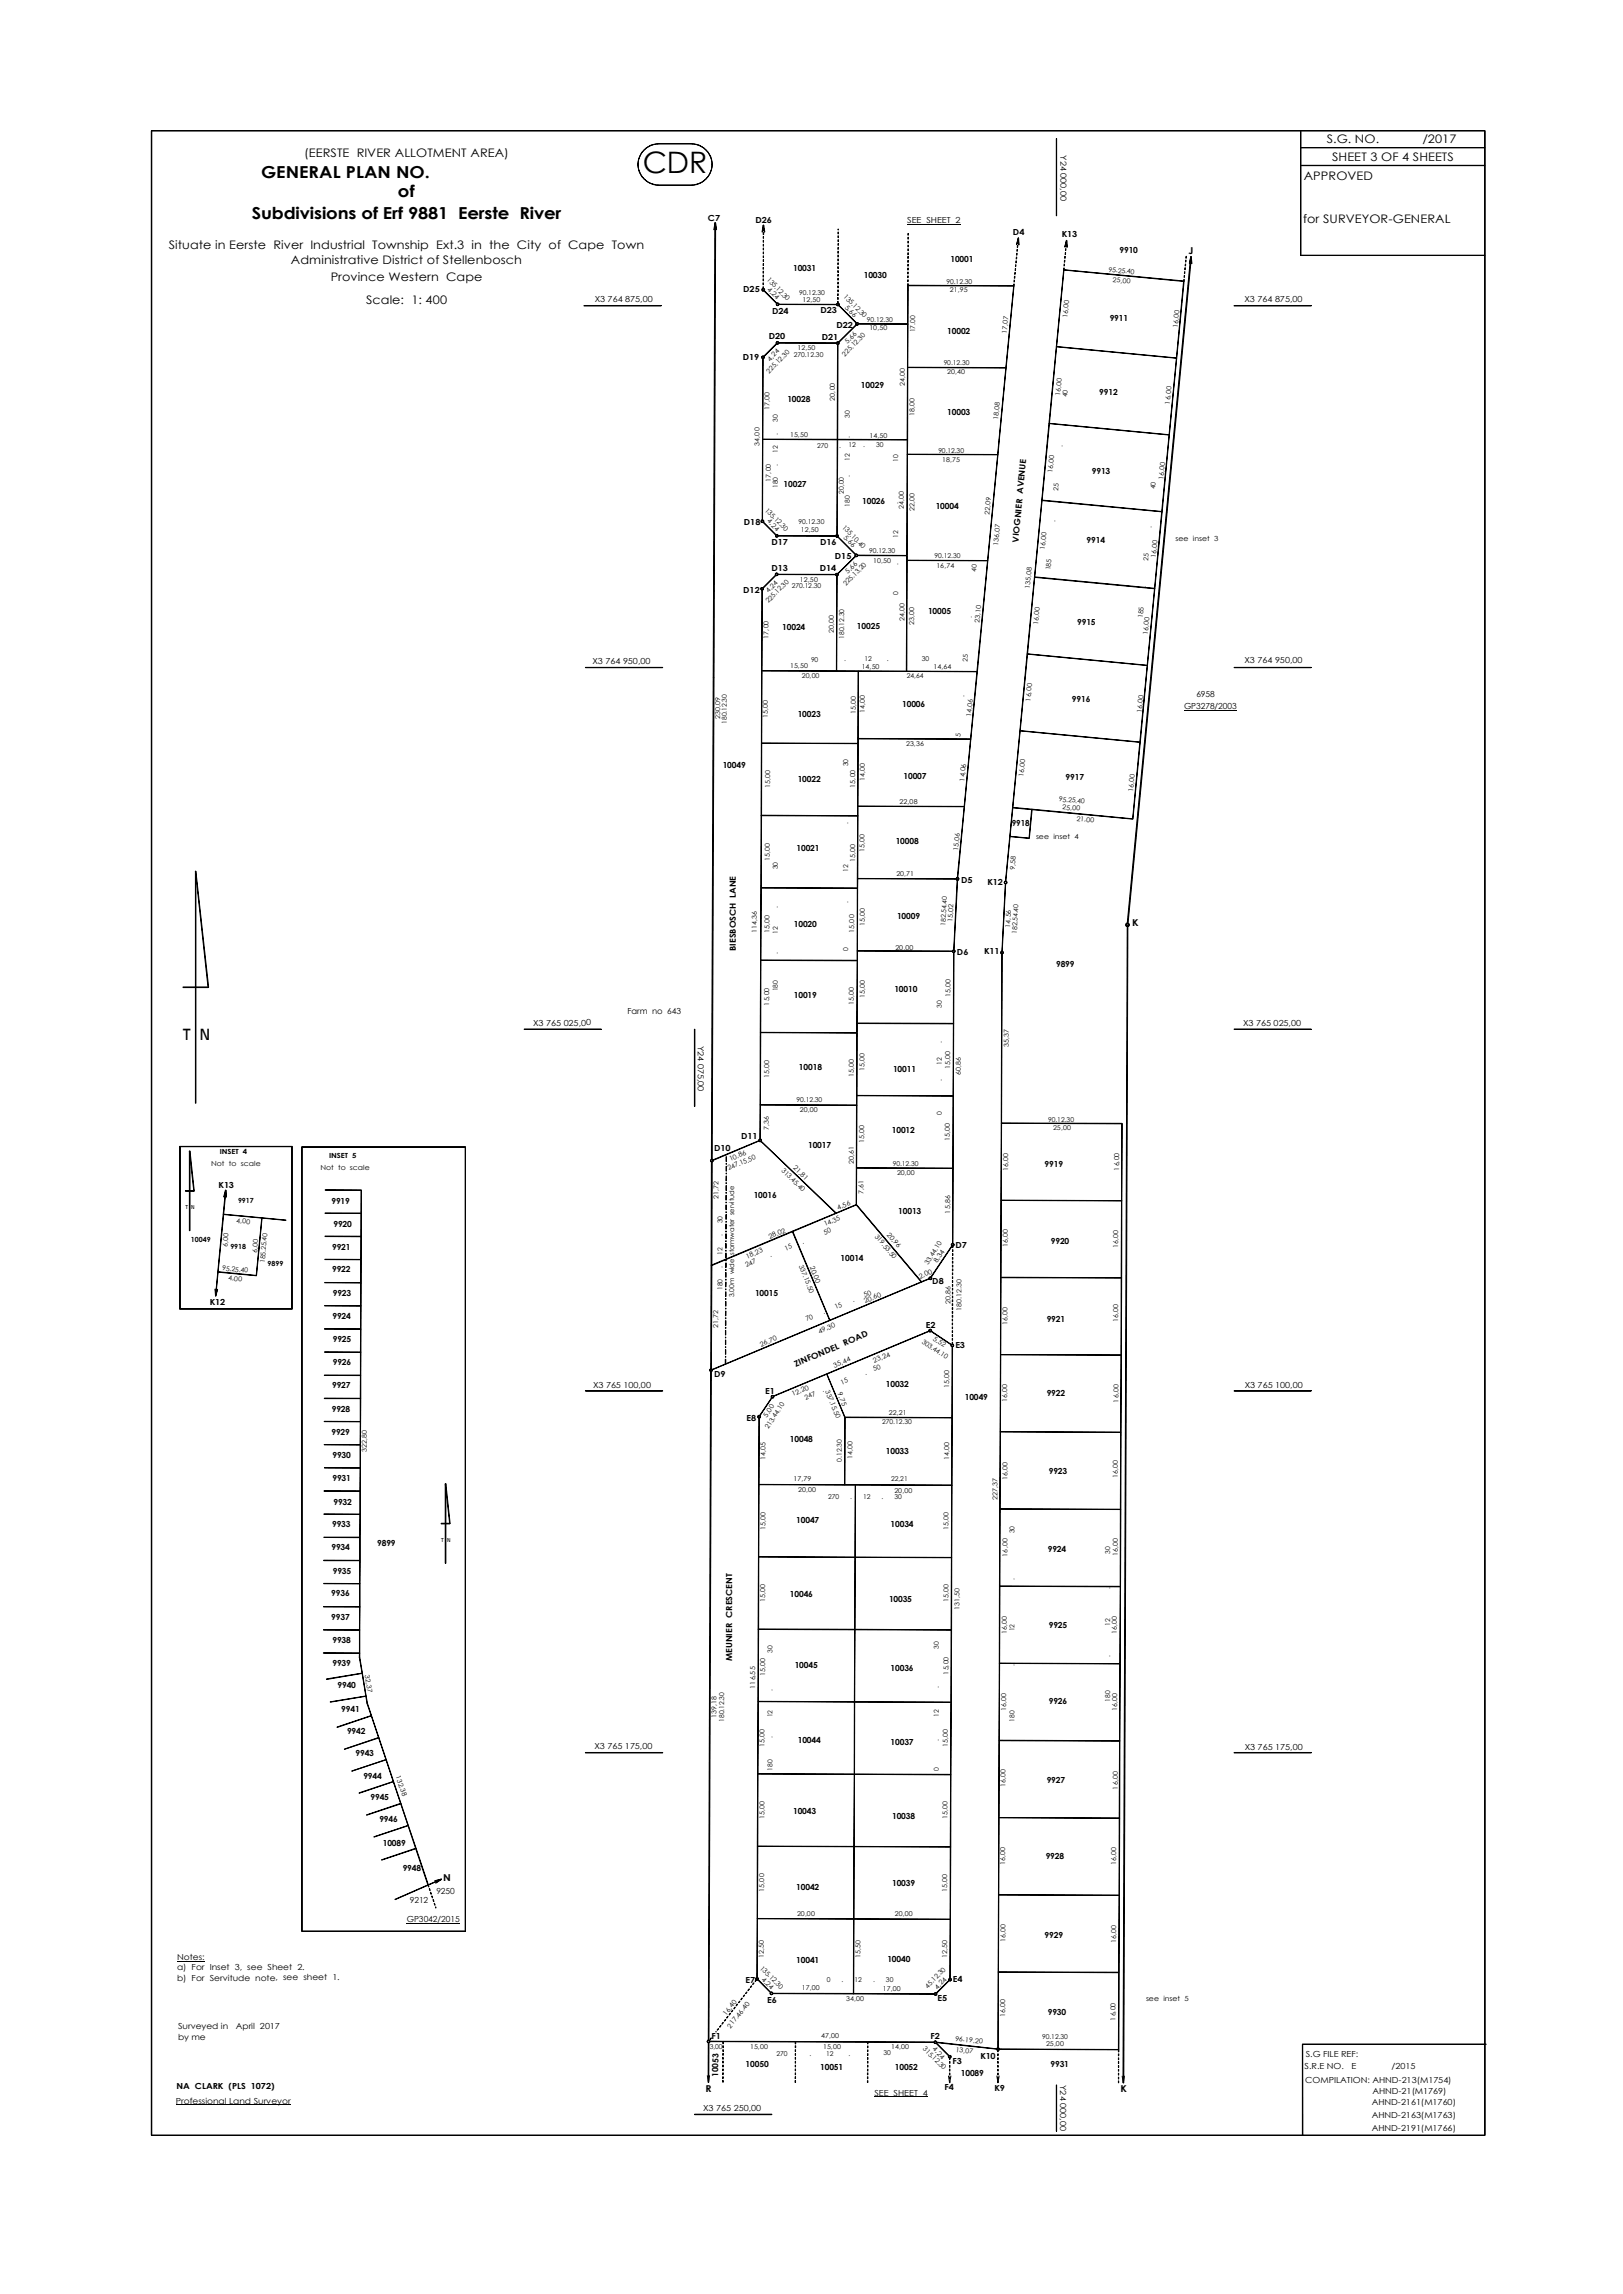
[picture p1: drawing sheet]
<svg xmlns="http://www.w3.org/2000/svg" width="841mm" height="1189mm" viewBox="0 0 841 1189" stroke-linecap="round" stroke-linejoin="round" font-family="sans-serif">
<defs><g id="words">
<text font-size="15.3" x="333" y="90">CDR</text>
<g font-size="8.6">
<text x="135" y="92">GENERAL PLAN NO.</text>
<text x="206" y="102">of</text>
<text x="131" y="113">Subdivisions of Erf 9881 Eerste River</text>
</g>
<text font-size="7.8" x="95" y="539">T N</text>
<g font-size="6.1">
<text x="687" y="74">S.G. NO.</text>
<text x="737" y="74">/2017</text>
<text x="158" y="81">(EERSTE RIVER ALLOTMENT AREA)</text>
<text x="690" y="83">SHEET 3 OF 4 SHEETS</text>
<text x="676" y="93">APPROVED</text>
<text x="675" y="116">for SURVEYOR-GENERAL</text>
<text x="88" y="129">Situate in Eerste River Industrial Township Ext.3 in the City of Cape Town</text>
<text x="151" y="137">Administrative District of Stellenbosch</text>
<text x="171" y="146">Province Western Cape</text>
<text x="190" y="158">Scale: 1: 400</text>
</g>
<g font-size="4.9">
<text x="616" y="132">J</text>
<text x="587" y="480">K</text>
<text x="230" y="975">N</text>
<text x="366" y="1084">R</text>
<text x="581" y="1084">K</text>
</g>
<g font-size="4.3">
<text x="550" y="81" transform="rotate(90 550 81)">Y24 000,00</text>
<text x="367" y="115">C7</text>
<text x="391" y="116">D26</text>
<text x="470" y="116">SEE SHEET 2</text>
<text x="525" y="122">D4</text>
<text x="550" y="123">K13</text>
<text x="580" y="131">9910</text>
<text x="493" y="136">10001</text>
<text x="411" y="140">10031</text>
<text x="448" y="144">10030</text>
<text x="385" y="151">D25</text>
<text x="308" y="157">X3 764 875,00</text>
<text x="425" y="162">D23</text>
<text x="645" y="156">X3 764 875,00</text>
<text x="400" y="163">D24</text>
<text x="575" y="166">9911</text>
<text x="433" y="170">D22</text>
<text x="491" y="173">10002</text>
<text x="398" y="176">D20</text>
<text x="426" y="176">D21</text>
<text x="385" y="186">D19</text>
<text x="446" y="201">10029</text>
<text x="408" y="208">10028</text>
<text x="570" y="205">9912</text>
<text x="491" y="215">10003</text>
<text x="566" y="246">9913</text>
<text x="406" y="253">10027</text>
<text x="447" y="261">10026</text>
<text x="485" y="264">10004</text>
<text x="385" y="272">D18</text>
<text x="528" y="281" transform="rotate(-85 528 281)">VIOGNIER AVENUE</text>
<text x="563" y="281">9914</text>
<text x="400" y="283">D17</text>
<text x="425" y="282">D16</text>
<text x="433" y="290">D15</text>
<text x="400" y="296">D13</text>
<text x="425" y="296">D14</text>
<text x="385" y="307">D12</text>
<text x="481" y="318">10005</text>
<text x="558" y="324">9915</text>
<text x="405" y="327">10024</text>
<text x="444" y="326">10025</text>
<text x="307" y="344">X3 764</text>
<text x="323" y="344">950,00</text>
<text x="645" y="344">X3 764</text>
<text x="661" y="344">950,00</text>
<text x="555" y="364">9916</text>
<text x="620" y="361">6958</text>
<text x="413" y="372">10023</text>
<text x="468" y="366">10006</text>
<text x="614" y="367">GP3278/2003</text>
<text x="374" y="398">10049</text>
<text x="413" y="405">10022</text>
<text x="468" y="404">10007</text>
<text x="552" y="404">9917</text>
<text x="524" y="428">9918</text>
<text x="464" y="438">10008</text>
<text x="413" y="441">10021</text>
<text x="498" y="457">D5</text>
<text x="512" y="458">K12</text>
<text x="465" y="476">10009</text>
<text x="411" y="480">10020</text>
<text x="381" y="493" transform="rotate(-90 381 493)">BIESBOSCH LANE</text>
<text x="496" y="495">D6</text>
<text x="510" y="495">K11</text>
<text x="547" y="501">9899</text>
<text x="463" y="514">10010</text>
<text x="411" y="517">10019</text>
<text x="325" y="526">Farm no 643</text>
<text x="276" y="532">X3 765 025,00</text>
<text x="644" y="532">X3 765 025,00</text>
<text x="362" y="542" transform="rotate(90 362 542)">Y24 075,00</text>
<text x="414" y="554">10018</text>
<text x="463" y="556">10011</text>
<text x="462" y="587">10012</text>
<text x="384" y="590">D11</text>
<text x="370" y="597">D10</text>
<text x="419" y="595">10017</text>
<text x="541" y="605">9919</text>
<text x="113" y="616">K13</text>
<text x="172" y="624">9919</text>
<text x="391" y="621">10016</text>
<text x="465" y="629">10013</text>
<text x="173" y="636">9920</text>
<text x="172" y="648">9921</text>
<text x="495" y="647">D7</text>
<text x="545" y="645">9920</text>
<text x="436" y="654">10014</text>
<text x="172" y="659">9922</text>
<text x="483" y="665">D8</text>
<text x="172" y="671">9923</text>
<text x="391" y="671">10015</text>
<text x="109" y="676">K12</text>
<text x="172" y="684">9924</text>
<text x="480" y="688">E2</text>
<text x="542" y="685">9921</text>
<text x="172" y="695">9925</text>
<text x="495" y="699">E3</text>
<text x="172" y="707">9926</text>
<text x="370" y="714">D9</text>
<text x="412" y="708" transform="rotate(-23 412 708)">ZINFONDEL ROAD</text>
<text x="172" y="720">9927</text>
<text x="307" y="719">X3 765 100,00</text>
<text x="459" y="719">10032</text>
<text x="645" y="719">X3 765 100,00</text>
<text x="396" y="722">E1</text>
<text x="500" y="725">10049</text>
<text x="542" y="723">9922</text>
<text x="172" y="732">9928</text>
<text x="387" y="736">E8</text>
<text x="172" y="744">9929</text>
<text x="409" y="747">10048</text>
<text x="172" y="756">9930</text>
<text x="459" y="754">10033</text>
<text x="172" y="767">9931</text>
<text x="543" y="764">9923</text>
<text x="173" y="780">9932</text>
<text x="172" y="791">9933</text>
<text x="413" y="789">10047</text>
<text x="462" y="791">10034</text>
<text x="172" y="803">9934</text>
<text x="195" y="801">9899</text>
<text x="543" y="805">9924</text>
<text x="172" y="816">9935</text>
<text x="172" y="827">9936</text>
<text x="409" y="828">10046</text>
<text x="461" y="830">10035</text>
<text x="172" y="840">9937</text>
<text x="543" y="844">9925</text>
<text x="172" y="851">9938</text>
<text x="172" y="863">9939</text>
<text x="379" y="861" transform="rotate(-90 379 861)">MEUNIER CRESCENT</text>
<text x="412" y="864">10045</text>
<text x="462" y="866">10036</text>
<text x="175" y="875">9940</text>
<text x="177" y="887">9941</text>
<text x="543" y="883">9926</text>
<text x="180" y="899">9942</text>
<text x="413" y="903">10044</text>
<text x="462" y="904">10037</text>
<text x="184" y="910">9943</text>
<text x="308" y="906">X3 765 175,00</text>
<text x="645" y="907">X3 765 175,00</text>
<text x="188" y="922">9944</text>
<text x="542" y="924">9927</text>
<text x="192" y="933">9945</text>
<text x="411" y="940">10043</text>
<text x="197" y="944">9946</text>
<text x="462" y="943">10038</text>
<text x="198" y="957">10089</text>
<text x="542" y="964">9928</text>
<text x="209" y="970">9948</text>
<text x="462" y="978">10039</text>
<text x="226" y="982">9250</text>
<text x="413" y="979">10042</text>
<text x="212" y="986">9212</text>
<text x="211" y="996">GP3042/2015</text>
<text x="541" y="1004">9929</text>
<text x="92" y="1016">Notes:</text>
<text x="413" y="1018">10041</text>
<text x="460" y="1017">10040</text>
<text x="92" y="1021">a) For Inset 3, see Sheet 2.</text>
<text x="92" y="1026">b) For Servitude note, see sheet 1.</text>
<text x="386" y="1028">E7</text>
<text x="494" y="1027">E4</text>
<text x="398" y="1038">E6</text>
<text x="486" y="1037">E5</text>
<text x="543" y="1044">9930</text>
<text x="92" y="1051">Surveyed in</text>
<text x="122" y="1051">April 2017</text>
<text x="92" y="1057">by me</text>
<text x="369" y="1057">F1</text>
<text x="482" y="1057">F2</text>
<text x="508" y="1067">K10</text>
<text x="677" y="1066">S.G FILE REF:</text>
<text x="386" y="1071">10050</text>
<text x="425" y="1073">10051</text>
<text x="464" y="1073">10052</text>
<text x="494" y="1070">F3</text>
<text x="544" y="1071">9931</text>
<text x="676" y="1072">S.R.E NO.</text>
<text x="700" y="1072">E</text>
<text x="721" y="1072">/2015</text>
<text x="372" y="1076" transform="rotate(-89 372 1076)">10053</text>
<text x="498" y="1076">10089</text>
<text x="676" y="1079">COMPILATION: AHND-213(M1754)</text>
<text x="92" y="1082">NA CLARK (PLS 1072)</text>
<text x="489" y="1083">F4</text>
<text x="515" y="1084">K9</text>
<text x="549" y="1081" transform="rotate(90 549 1081)">Y24 000,00</text>
<text x="711" y="1085">AHND-21(M1769)</text>
<text x="91" y="1090">Professional Land Surveyor</text>
<text x="453" y="1086">SEE SHEET 4</text>
<text x="711" y="1091">AHND-2161(M1760)</text>
<text x="364" y="1094">X3 765 250,00</text>
<text x="711" y="1098">AHND-2163(M1763)</text>
<text x="711" y="1104">AHND-2191(M1766)</text>
</g>
<g font-size="3.6">
<text x="609" y="281">see inset 3</text>
<text x="537" y="435">see inset 4</text>
<text x="114" y="598">INSET 4</text>
<text x="109" y="604">Not to scale</text>
<text x="171" y="600">INSET 5</text>
<text x="166" y="606">Not to scale</text>
<text x="123" y="624">9917</text>
<text x="99" y="644">10049</text>
<text x="119" y="647">9918</text>
<text x="139" y="656">9899</text>
<text x="594" y="1037">see inset 5</text>
</g>
<g font-size="3.5">
<text x="574" y="141" transform="rotate(5 574 141)">95.25.40</text>
<text x="397" y="145" transform="rotate(45 397 145)">135.12.30</text>
<text x="490" y="147">90.12.30</text>
<text x="576" y="146" transform="rotate(5 576 146)">25,00</text>
<text x="397" y="150" transform="rotate(45 397 150)">4,24</text>
<text x="414" y="153">90.12.30</text>
<text x="437" y="154" transform="rotate(45 437 154)">135.12.30</text>
<text x="492" y="152">21,95</text>
<text x="416" y="157">12,50</text>
<text x="438" y="159" transform="rotate(45 438 159)">5,66</text>
<text x="449" y="167">90.12.30</text>
<text x="553" y="165" transform="rotate(-85 553 165)">16,00</text>
<text x="451" y="171">10,50</text>
<text x="474" y="172" transform="rotate(-90 474 172)">17.00</text>
<text x="522" y="173" transform="rotate(-85 522 173)">17,07</text>
<text x="610" y="170" transform="rotate(-85 610 170)">16,00</text>
<text x="439" y="178" transform="rotate(-45 439 178)">5,66</text>
<text x="411" y="185">270.12.30</text>
<text x="413" y="181">12,50</text>
<text x="438" y="185" transform="rotate(-45 438 185)">225.12.30</text>
<text x="399" y="187" transform="rotate(-45 399 187)">4,24</text>
<text x="489" y="189">90.12.30</text>
<text x="399" y="194" transform="rotate(-45 399 194)">225.12.30</text>
<text x="491" y="194">20,40</text>
<text x="469" y="200" transform="rotate(-90 469 200)">24,00</text>
<text x="433" y="208" transform="rotate(-90 433 208)">20,00</text>
<text x="549" y="205" transform="rotate(-85 549 205)">16,00</text>
<text x="553" y="206" transform="rotate(-85 553 206)">40</text>
<text x="606" y="210" transform="rotate(-85 606 210)">16,00</text>
<text x="399" y="212" transform="rotate(-90 399 212)">17,00</text>
<text x="474" y="216" transform="rotate(-90 474 216)">18,00</text>
<text x="403" y="219" transform="rotate(-90 403 219)">30</text>
<text x="440" y="217" transform="rotate(-90 440 217)">30</text>
<text x="517" y="218" transform="rotate(-85 517 218)">18,08</text>
<text x="403" y="225" transform="rotate(-90 403 225)">.</text>
<text x="409" y="226">15,50</text>
<text x="440" y="227" transform="rotate(-90 440 227)">.</text>
<text x="451" y="227">14,50</text>
<text x="394" y="231" transform="rotate(-90 394 231)">34,00</text>
<text x="423" y="232">270</text>
<text x="435" y="232">.</text>
<text x="440" y="232">12</text>
<text x="447" y="232">.</text>
<text x="454" y="232">30</text>
<text x="551" y="232" transform="rotate(-85 551 232)">.</text>
<text x="403" y="235" transform="rotate(-90 403 235)">12</text>
<text x="440" y="239" transform="rotate(-90 440 239)">12</text>
<text x="465" y="239" transform="rotate(-90 465 239)">10</text>
<text x="486" y="235">90.12.30</text>
<text x="488" y="239">18,75</text>
<text x="403" y="241" transform="rotate(-90 403 241)">.</text>
<text x="545" y="245" transform="rotate(-85 545 245)">16,00</text>
<text x="399" y="250" transform="rotate(-90 399 250)">17,00</text>
<text x="440" y="247" transform="rotate(-90 440 247)">.</text>
<text x="603" y="249" transform="rotate(-85 603 249)">16,00</text>
<text x="403" y="253" transform="rotate(-90 403 253)">180</text>
<text x="437" y="256" transform="rotate(-90 437 256)">20,00</text>
<text x="548" y="255" transform="rotate(-85 548 255)">25</text>
<text x="599" y="254" transform="rotate(-85 599 254)">40</text>
<text x="440" y="263" transform="rotate(-90 440 263)">180</text>
<text x="465" y="261" transform="rotate(-90 465 261)">.</text>
<text x="468" y="264" transform="rotate(-90 468 264)">24,00</text>
<text x="396" y="265" transform="rotate(45 396 265)">135.12.30</text>
<text x="474" y="265" transform="rotate(-90 474 265)">22,00</text>
<text x="513" y="267" transform="rotate(-85 513 267)">22,09</text>
<text x="397" y="270" transform="rotate(45 397 270)">4,24</text>
<text x="414" y="272">90.12.30</text>
<text x="415" y="276">12,50</text>
<text x="436" y="274" transform="rotate(45 436 274)">135.10.40</text>
<text x="547" y="271" transform="rotate(-85 547 271)">.</text>
<text x="597" y="274" transform="rotate(-85 597 274)">.</text>
<text x="437" y="279" transform="rotate(45 437 279)">5,66</text>
<text x="465" y="279" transform="rotate(-90 465 279)">12</text>
<text x="450" y="286">90.12.30</text>
<text x="517" y="283" transform="rotate(-85 517 283)">136,07</text>
<text x="541" y="285" transform="rotate(-85 541 285)">16,00</text>
<text x="452" y="292">10,50</text>
<text x="465" y="293" transform="rotate(-90 465 293)">.</text>
<text x="484" y="289">90.12.30</text>
<text x="595" y="291" transform="rotate(-85 595 291)">25</text>
<text x="599" y="289" transform="rotate(-85 599 289)">16,00</text>
<text x="439" y="298" transform="rotate(-45 439 298)">5,66</text>
<text x="485" y="294">16,74</text>
<text x="506" y="296" transform="rotate(-85 506 296)">40</text>
<text x="544" y="296" transform="rotate(-85 544 296)">185</text>
<text x="410" y="305">270.12.30</text>
<text x="415" y="301">12,50</text>
<text x="438" y="304" transform="rotate(-45 438 304)">225.13.20</text>
<text x="534" y="305" transform="rotate(-85 534 305)">135,08</text>
<text x="594" y="305" transform="rotate(-85 594 305)">.</text>
<text x="398" y="308" transform="rotate(-45 398 308)">4,24</text>
<text x="465" y="308" transform="rotate(-90 465 308)">0</text>
<text x="398" y="313" transform="rotate(-45 398 313)">225.12.30</text>
<text x="469" y="322" transform="rotate(-90 469 322)">24,00</text>
<text x="474" y="324" transform="rotate(-90 474 324)">23,00</text>
<text x="504" y="320" transform="rotate(-85 504 320)">.</text>
<text x="508" y="323" transform="rotate(-85 508 323)">23,10</text>
<text x="538" y="324" transform="rotate(-85 538 324)">16,00</text>
<text x="592" y="320" transform="rotate(-85 592 320)">185</text>
<text x="432" y="328" transform="rotate(-90 432 328)">20,00</text>
<text x="595" y="329" transform="rotate(-85 595 329)">16,00</text>
<text x="398" y="331" transform="rotate(-90 398 331)">17,00</text>
<text x="437" y="331" transform="rotate(-90 437 331)">180.12.30</text>
<text x="409" y="346">15,50</text>
<text x="420" y="343">90</text>
<text x="437" y="343">.</text>
<text x="447" y="347">14,50</text>
<text x="448" y="343">12</text>
<text x="459" y="343">.</text>
<text x="478" y="343">30</text>
<text x="484" y="347">14,64</text>
<text x="501" y="343" transform="rotate(-85 501 343)">25</text>
<text x="415" y="352">20,00</text>
<text x="470" y="352">24,64</text>
<text x="500" y="361" transform="rotate(-85 500 361)">.</text>
<text x="534" y="364" transform="rotate(-85 534 364)">16,00</text>
<text x="443" y="370" transform="rotate(-90 443 370)">15,00</text>
<text x="448" y="369" transform="rotate(-90 448 369)">14,00</text>
<text x="503" y="372" transform="rotate(-85 503 372)">14,06</text>
<text x="592" y="370" transform="rotate(-85 592 370)">16,00</text>
<text x="373" y="372" transform="rotate(-90 373 372)">230,09</text>
<text x="377" y="375" transform="rotate(-90 377 375)">180.12.30</text>
<text x="398" y="372" transform="rotate(-90 398 372)">15,00</text>
<text x="498" y="382" transform="rotate(-85 498 382)">5</text>
<text x="470" y="387">23,36</text>
<text x="440" y="397" transform="rotate(-90 440 397)">30</text>
<text x="448" y="405" transform="rotate(-90 448 405)">14,00</text>
<text x="500" y="405" transform="rotate(-85 500 405)">14,06</text>
<text x="530" y="403" transform="rotate(-85 530 403)">16,00</text>
<text x="399" y="409" transform="rotate(-90 399 409)">15,00</text>
<text x="443" y="408" transform="rotate(-90 443 408)">15,00</text>
<text x="587" y="410" transform="rotate(-85 587 410)">16,00</text>
<text x="466" y="417">22,08</text>
<text x="549" y="415" transform="rotate(5 549 415)">95.25.40</text>
<text x="550" y="419" transform="rotate(5 550 419)">25,00</text>
<text x="558" y="425" transform="rotate(5 558 425)">21,00</text>
<text x="440" y="427" transform="rotate(-90 440 427)">.</text>
<text x="448" y="441" transform="rotate(-90 448 441)">15,00</text>
<text x="497" y="441" transform="rotate(-85 497 441)">15,06</text>
<text x="399" y="446" transform="rotate(-90 399 446)">15,00</text>
<text x="443" y="447" transform="rotate(-90 443 447)">15,00</text>
<text x="403" y="451" transform="rotate(-90 403 451)">30</text>
<text x="440" y="452" transform="rotate(-90 440 452)">12</text>
<text x="464" y="454">20,71</text>
<text x="526" y="451" transform="rotate(-85 526 451)">9,58</text>
<text x="403" y="471" transform="rotate(-90 403 471)">.</text>
<text x="440" y="468" transform="rotate(-90 440 468)">.</text>
<text x="448" y="480" transform="rotate(-90 448 480)">15,00</text>
<text x="490" y="480" transform="rotate(-87 490 480)">182.54.40</text>
<text x="494" y="478" transform="rotate(-87 494 478)">15,02</text>
<text x="392" y="484" transform="rotate(-90 392 484)">114,36</text>
<text x="399" y="484" transform="rotate(-90 399 484)">15,00</text>
<text x="403" y="484" transform="rotate(-90 403 484)">12</text>
<text x="443" y="483" transform="rotate(-90 443 483)">15,00</text>
<text x="523" y="481" transform="rotate(-87 523 481)">14,56</text>
<text x="527" y="484" transform="rotate(-87 527 484)">182.54.40</text>
<text x="403" y="495" transform="rotate(-90 403 495)">.</text>
<text x="440" y="493" transform="rotate(-90 440 493)">0</text>
<text x="464" y="492">20,00</text>
<text x="403" y="514" transform="rotate(-90 403 514)">180</text>
<text x="399" y="521" transform="rotate(-90 399 521)">15,00</text>
<text x="442" y="521" transform="rotate(-90 442 521)">15,00</text>
<text x="448" y="517" transform="rotate(-90 448 517)">15,00</text>
<text x="493" y="517" transform="rotate(-90 493 517)">15,00</text>
<text x="488" y="522" transform="rotate(-90 488 522)">30</text>
<text x="488" y="540" transform="rotate(-90 488 540)">.</text>
<text x="523" y="543" transform="rotate(-90 523 543)">35,37</text>
<text x="488" y="552" transform="rotate(-90 488 552)">12</text>
<text x="448" y="555" transform="rotate(-90 448 555)">15,00</text>
<text x="492" y="554" transform="rotate(-90 492 554)">15,00</text>
<text x="498" y="557" transform="rotate(-90 498 557)">60,86</text>
<text x="399" y="559" transform="rotate(-90 399 559)">15,00</text>
<text x="442" y="558" transform="rotate(-90 442 558)">15,00</text>
<text x="488" y="560" transform="rotate(-90 488 560)">.</text>
<text x="413" y="571">90.12.30</text>
<text x="415" y="576">20,00</text>
<text x="488" y="578" transform="rotate(-90 488 578)">0</text>
<text x="543" y="581">90.12.30</text>
<text x="398" y="586" transform="rotate(-90 398 586)">7,36</text>
<text x="546" y="586">25,00</text>
<text x="448" y="592" transform="rotate(-90 448 592)">15,00</text>
<text x="492" y="591" transform="rotate(-90 492 591)">15,00</text>
<text x="378" y="602" transform="rotate(-22 378 602)">10,86</text>
<text x="411" y="605" transform="rotate(44 411 605)">21,81</text>
<text x="442" y="603" transform="rotate(-90 442 603)">20,61</text>
<text x="463" y="604">90.12.30</text>
<text x="378" y="607" transform="rotate(-22 378 607)">247.15.50</text>
<text x="405" y="607" transform="rotate(44 405 607)">313.45.40</text>
<text x="465" y="609">20,00</text>
<text x="522" y="607" transform="rotate(-90 522 607)">16,00</text>
<text x="580" y="607" transform="rotate(-90 580 607)">16,00</text>
<text x="372" y="621" transform="rotate(-90 372 621)">21,72</text>
<text x="447" y="619" transform="rotate(-90 447 619)">7,61</text>
<text x="434" y="627" transform="rotate(-22 434 627)">4,56</text>
<text x="492" y="629" transform="rotate(-90 492 629)">15,86</text>
<text x="122" y="634" transform="rotate(5 122 634)">4,00</text>
<text x="374" y="634" transform="rotate(-90 374 634)">30</text>
<text x="428" y="635" transform="rotate(-22 428 635)">14,35</text>
<text x="374" y="641" transform="rotate(-90 374 641)">.</text>
<text x="427" y="640" transform="rotate(-22 427 640)">50</text>
<text x="453" y="641" transform="rotate(50 453 641)">319.53.50</text>
<text x="459" y="640" transform="rotate(50 459 640)">20,96</text>
<text x="118" y="646" transform="rotate(-85 118 646)">6,00</text>
<text x="399" y="642" transform="rotate(-22 399 642)">28,02</text>
<text x="416" y="645" transform="rotate(-22 416 645)">.</text>
<text x="522" y="647" transform="rotate(-90 522 647)">16,00</text>
<text x="579" y="647" transform="rotate(-90 579 647)">16,00</text>
<text x="133" y="649" transform="rotate(-85 133 649)">6,00</text>
<text x="374" y="650" transform="rotate(-90 374 650)">12</text>
<text x="387" y="652" transform="rotate(-22 387 652)">18,23</text>
<text x="399" y="652" transform="rotate(-22 399 652)">.</text>
<text x="407" y="648" transform="rotate(-22 407 648)">15</text>
<text x="115" y="658" transform="rotate(5 115 658)">95.25.40</text>
<text x="137" y="655" transform="rotate(-85 137 655)">185.25.40</text>
<text x="374" y="657" transform="rotate(-90 374 657)">.</text>
<text x="387" y="657" transform="rotate(-22 387 657)">247</text>
<text x="414" y="656" transform="rotate(68 414 656)">337.15.50</text>
<text x="420" y="657" transform="rotate(68 420 657)">20,00</text>
<text x="481" y="656" transform="rotate(-56 481 656)">33.44.10</text>
<text x="486" y="655" transform="rotate(-57 486 655)">8,34</text>
<text x="118" y="663" transform="rotate(5 118 663)">4,00</text>
<text x="477" y="663" transform="rotate(-22 477 663)">2,00</text>
<text x="374" y="669" transform="rotate(-90 374 669)">180</text>
<text x="380" y="672" transform="rotate(-90 380 672)">3.00m wide stormwater servitude</text>
<text x="442" y="675" transform="rotate(-22 442 675)">.</text>
<text x="448" y="672" transform="rotate(-22 448 672)">50</text>
<text x="448" y="675" transform="rotate(-22 448 675)">20,60</text>
<text x="493" y="676" transform="rotate(-90 493 676)">20,86</text>
<text x="427" y="681" transform="rotate(-22 427 681)">.</text>
<text x="433" y="679" transform="rotate(-22 433 679)">15</text>
<text x="498" y="680" transform="rotate(-90 498 680)">180.12.30</text>
<text x="372" y="688" transform="rotate(-90 372 688)">21,72</text>
<text x="418" y="685" transform="rotate(-22 418 685)">70</text>
<text x="522" y="687" transform="rotate(-90 522 687)">16,00</text>
<text x="579" y="685" transform="rotate(-90 579 685)">16,00</text>
<text x="425" y="691" transform="rotate(-22 425 691)">49,30</text>
<text x="478" y="696" transform="rotate(34 478 696)">303.44.10</text>
<text x="483" y="694" transform="rotate(33 483 694)">5,52</text>
<text x="394" y="698" transform="rotate(-22 394 698)">26,70</text>
<text x="453" y="706" transform="rotate(-22 453 706)">23,24</text>
<text x="432" y="709" transform="rotate(-22 432 709)">35,44</text>
<text x="449" y="712" transform="rotate(-22 449 712)">.</text>
<text x="453" y="711" transform="rotate(-22 453 711)">50</text>
<text x="436" y="718" transform="rotate(-22 436 718)">15</text>
<text x="492" y="719" transform="rotate(-90 492 719)">15,00</text>
<text x="411" y="724" transform="rotate(-22 411 724)">12,20</text>
<text x="418" y="725" transform="rotate(-22 418 725)">247</text>
<text x="426" y="722" transform="rotate(-22 426 722)">.</text>
<text x="428" y="721" transform="rotate(68 428 721)">337.15.50</text>
<text x="434" y="722" transform="rotate(68 434 722)">9,75</text>
<text x="522" y="727" transform="rotate(-90 522 727)">16,00</text>
<text x="580" y="727" transform="rotate(-90 580 727)">16,00</text>
<text x="397" y="735" transform="rotate(-57 397 735)">5,00</text>
<text x="461" y="733">22,21</text>
<text x="398" y="740" transform="rotate(-56 398 740)">213.44.10</text>
<text x="457" y="738">270.12.30</text>
<text x="190" y="752" transform="rotate(-90 190 752)">322,80</text>
<text x="397" y="756" transform="rotate(-90 397 756)">14,05</text>
<text x="436" y="758" transform="rotate(-90 436 758)">0.12.30</text>
<text x="442" y="756" transform="rotate(-90 442 756)">14,00</text>
<text x="492" y="756" transform="rotate(-90 492 756)">14,00</text>
<text x="411" y="768">17,79</text>
<text x="462" y="768">22,21</text>
<text x="522" y="767" transform="rotate(-90 522 767)">16,00</text>
<text x="579" y="766" transform="rotate(-90 579 766)">16,00</text>
<text x="414" y="773">20,00</text>
<text x="463" y="774">20,00</text>
<text x="429" y="777">270</text>
<text x="441" y="777">.</text>
<text x="447" y="777">12</text>
<text x="457" y="777">.</text>
<text x="464" y="777">30</text>
<text x="517" y="777" transform="rotate(-90 517 777)">227,37</text>
<text x="397" y="793" transform="rotate(-90 397 793)">15,00</text>
<text x="492" y="793" transform="rotate(-90 492 793)">15,00</text>
<text x="526" y="795" transform="rotate(-90 526 795)">30</text>
<text x="522" y="807" transform="rotate(-90 522 807)">16,00</text>
<text x="575" y="805" transform="rotate(-90 575 805)">30</text>
<text x="579" y="807" transform="rotate(-90 579 807)">16,00</text>
<text x="526" y="819" transform="rotate(-90 526 819)">.</text>
<text x="575" y="823" transform="rotate(-90 575 823)">.</text>
<text x="396" y="830" transform="rotate(-90 396 830)">15,00</text>
<text x="491" y="830" transform="rotate(-90 491 830)">15,00</text>
<text x="497" y="834" transform="rotate(-90 497 834)">131,50</text>
<text x="526" y="845" transform="rotate(-90 526 845)">12</text>
<text x="575" y="843" transform="rotate(-90 575 843)">12</text>
<text x="522" y="847" transform="rotate(-90 522 847)">16,00</text>
<text x="579" y="847" transform="rotate(-90 579 847)">16,00</text>
<text x="400" y="856" transform="rotate(-90 400 856)">30</text>
<text x="487" y="855" transform="rotate(-90 487 855)">30</text>
<text x="526" y="864" transform="rotate(-90 526 864)">.</text>
<text x="575" y="859" transform="rotate(-90 575 859)">.</text>
<text x="189" y="868" transform="rotate(81 189 868)">32,37</text>
<text x="397" y="869" transform="rotate(-90 397 869)">15,00</text>
<text x="492" y="868" transform="rotate(-90 492 868)">15,00</text>
<text x="391" y="875" transform="rotate(-90 391 875)">116,55</text>
<text x="487" y="875" transform="rotate(-90 487 875)">.</text>
<text x="400" y="877" transform="rotate(-90 400 877)">.</text>
<text x="575" y="882" transform="rotate(-90 575 882)">180</text>
<text x="521" y="887" transform="rotate(-90 521 887)">16,00</text>
<text x="579" y="887" transform="rotate(-90 579 887)">16,00</text>
<text x="371" y="890" transform="rotate(-90 371 890)">139,18</text>
<text x="375" y="892" transform="rotate(-90 375 892)">180.12.30</text>
<text x="400" y="890" transform="rotate(-90 400 890)">12</text>
<text x="487" y="890" transform="rotate(-90 487 890)">12</text>
<text x="526" y="892" transform="rotate(-90 526 892)">180</text>
<text x="396" y="905" transform="rotate(-90 396 905)">15,00</text>
<text x="400" y="901" transform="rotate(-90 400 901)">.</text>
<text x="487" y="902" transform="rotate(-90 487 902)">.</text>
<text x="491" y="905" transform="rotate(-90 491 905)">15,00</text>
<text x="400" y="918" transform="rotate(-90 400 918)">180</text>
<text x="487" y="918" transform="rotate(-90 487 918)">0</text>
<text x="205" y="920" transform="rotate(71 205 920)">132,38</text>
<text x="521" y="926" transform="rotate(-90 521 926)">16,00</text>
<text x="579" y="927" transform="rotate(-90 579 927)">16,00</text>
<text x="396" y="943" transform="rotate(-90 396 943)">15,00</text>
<text x="491" y="943" transform="rotate(-90 491 943)">15,00</text>
<text x="521" y="966" transform="rotate(-90 521 966)">16,00</text>
<text x="578" y="966" transform="rotate(-90 578 966)">16,00</text>
<text x="396" y="980" transform="rotate(-90 396 980)">15,00</text>
<text x="491" y="980" transform="rotate(-90 491 980)">15,00</text>
<text x="413" y="993">20,00</text>
<text x="464" y="993">20,00</text>
<text x="521" y="1007" transform="rotate(-90 521 1007)">16,00</text>
<text x="578" y="1007" transform="rotate(-90 578 1007)">16,00</text>
<text x="396" y="1015" transform="rotate(-90 396 1015)">12,50</text>
<text x="446" y="1015" transform="rotate(-90 446 1015)">15,50</text>
<text x="491" y="1015" transform="rotate(-90 491 1015)">12,50</text>
<text x="394" y="1020" transform="rotate(45 394 1020)">135.12.30</text>
<text x="394" y="1026" transform="rotate(45 394 1026)">4,24</text>
<text x="416" y="1031">17,00</text>
<text x="428" y="1027">0</text>
<text x="436" y="1027">.</text>
<text x="443" y="1027">12</text>
<text x="452" y="1027">.</text>
<text x="457" y="1032">17,00</text>
<text x="459" y="1027">30</text>
<text x="481" y="1031" transform="rotate(-45 481 1031)">45.12.30</text>
<text x="486" y="1031" transform="rotate(-45 486 1031)">4,24</text>
<text x="438" y="1037">34,00</text>
<text x="376" y="1045" transform="rotate(-52 376 1045)">16,40</text>
<text x="521" y="1045" transform="rotate(-90 521 1045)">16,00</text>
<text x="578" y="1047" transform="rotate(-90 578 1047)">16,00</text>
<text x="379" y="1051" transform="rotate(-52 379 1051)">217.46.40</text>
<text x="368" y="1062">3,00</text>
<text x="389" y="1062">15,00</text>
<text x="426" y="1056">47,00</text>
<text x="427" y="1062">15,00</text>
<text x="462" y="1062">14,00</text>
<text x="495" y="1058" transform="rotate(6 495 1058)">96.19.20</text>
<text x="540" y="1056">90.12.30</text>
<text x="542" y="1060">25,00</text>
<text x="402" y="1065">270</text>
<text x="420" y="1065">.</text>
<text x="428" y="1065">12</text>
<text x="440" y="1065">.</text>
<text x="458" y="1065">30</text>
<text x="478" y="1062" transform="rotate(45 478 1062)">315.12.30</text>
<text x="483" y="1062" transform="rotate(45 483 1062)">4,24</text>
<text x="495" y="1063" transform="rotate(6 495 1063)">13,07</text>
</g>
<g font-size="2.7">
<text x="96" y="627">T N</text>
<text x="229" y="799">T N</text>
</g>
</g></defs>
<g fill="none" stroke="#000" stroke-width=".52">
<path d="M78 68l1 1039zM79 68h690v1039h-690zM79 68h690zM333 79l-1 1zM334 78l1-1zM334 78l-1 1zM335 77l1-1zM336 76l1-1zM337 75h2zM339 75h1zM340 75l2-1zM342 74l16 1z"/>
<path d="M342 75h16M358 74l1 1zM359 75h2zM361 75h1zM362 75l2 1zM364 76l1 1zM365 77l1 1zM366 78l1 1zM367 79l1 1zM547 72l1 40zM547 72v40M674 68v64z"/>
<path d="M674 76l96 1zM674 68v64h96M674 77h96M769 68l1 1039zM331 85v1zM331 84v2zM331 86v2zM331 83v1zM331 88v1zM331 89l1 2zM331 81v2zM332 80l-1 1z"/>
<path d="M332 91l1 1zM333 92l1 1zM334 93l1 1zM335 94l1 1zM336 94l1 1zM337 95l2 1zM339 96h1zM340 96h2zM342 96h16zM342 96h16M358 96h1zM359 96h2z"/>
<path d="M361 96l1-1zM362 95l2-1zM364 94h1zM365 94l1-1zM367 92l-1 1zM368 90l-1 2zM368 80v1zM368 89v2zM368 81l1 2zM369 88l-1 1zM369 83v1zM369 86v2z"/>
<path d="M369 84v2zM369 85v1zM674 86h96zM674 86h96M370 115h1l-1 191zM371 115l-1 4zM371 116v3zM395 117v3zM395 117l1 3zM395 119l1 1zM395 117l1 1zM434 119h.1"/>
<path d="M470 116h8M480 116h13M495 116h3M395 139l1 1zM395 137l1 1zM395 135l1 1zM395 133l1 1zM395 131l1 1zM395 129l1 1zM395 127l1 1zM395 125l1 1zM395 123l1 1z"/>
<path d="M395 121l1 1zM434 138v1zM434 136v1zM434 134v1zM434 132v1zM434 130v1zM434 128v1zM434 126v1zM434 124v1zM434 122v1zM434 120v1zM470 139l1 1z"/>
<path d="M470 137l1 1zM470 135l1 1zM470 133l1 1zM470 131l1 1zM470 129l1 1zM470 127l1 1zM470 125l1 1zM470 123l1 1zM470 121l1 1zM526 139v1zM526 137v1zM526 135l1 1z"/>
<path d="M527 133v1zM527 131v1zM527 129v1zM527 127v1zM527 125l1 1zM528 123l-1 4zM528 123v4zM528 123v1zM528 123v4M551 140l-4 40zM551 139v1zM551 140l62 6z"/>
<path d="M551 137l1 1zM552 135v1zM552 133v1zM552 131v1zM552 129v1zM552 127v1zM553 125v1zM553 125l-1 3zM553 125v3zM553 125v3M614 139v1zM614 137v1z"/>
<path d="M614 135l1 1zM615 133v1zM617 133l-32 346h-1zM617 133l-1 4zM617 133v4zM674 132h96zM303 158l40 1zM303 158h40M395 150h.1M395 151h.1M395 150l1-1zM395 149l1 1z"/>
<path d="M395 147l1 1zM395 145l1 1zM395 143l1 1zM395 141l1 1zM396 150h.1M396 151h.1M396 150v1zM396 151l7 6zM402 158h1zM402 157h1zM402 157v1zM403 157h.1"/>
<path d="M403 158h.1M403 157h1zM404 158h.1M404 158h30zM404 158h30M433 158h1zM434 157h.1M434 157v1zM434 158h.1M434 156v1zM434 154v1zM434 152v1z"/>
<path d="M434 150v1zM434 148v1zM434 146v1zM434 144v1zM434 142v1zM434 140v1zM435 157h.1M435 158h.1M435 158l9 9zM470 147l1 1zM470 145l1 1zM470 143l1 1z"/>
<path d="M470 141l1 1zM470 148v20zM470 148h55zM525 148l-4 43zM525 147v1zM525 148h-55v42M526 145v1zM526 143v1zM526 141v1zM613 146l-3 40zM613 145l1 1zM614 143v1z"/>
<path d="M614 141v1zM639 158l40 1zM639 158h40M402 178h.1M403 177h.1M402 177v1zM402 178l-6 7zM403 178h.1M404 177h.1M404 178h.1M403 178h1zM404 178h29z"/>
<path d="M404 178h29M433 178h.1M434 177h.1M434 177l-1 1zM434 178h.1M434 178v50zM434 178v50M435 177h.1M434 179h.1M435 177v1zM435 177l9-9zM435 178h.1"/>
<path d="M435 178h-1zM443 168h1zM444 167v1zM444 168h.1M444 167h.1M444 169h.1M445 167h.1M444 167l1 1zM445 168h.1M445 168h25zM445 168h25M470 168v22z"/>
<path d="M547 180l-3 39zM547 180l63 6zM395 185h.1M395 186h.1M395 184h.1M395 186v42zM395 186v42M396 185h.1M396 186h.1M396 185v1zM470 190v45M470 190v38z"/>
<path d="M470 190l51 1zM470 191h51M521 191l-3 37zM610 186l-4 39zM544 219l-4 40zM544 219l62 6zM395 228v42zM395 228v42M395 228h39zM395 228h75M434 228v49zM434 228v49"/>
<path d="M434 228h22zM456 228h14zM470 228v7zM470 235v53zM470 235v55h42M470 235l47 1zM470 236h47M517 236l-5 55zM518 228l-1 8zM606 225l-4 40zM540 259l-4 40zM540 259l62 6z"/>
<path d="M394 270h1zM394 271h1zM395 271h.1M395 269h.1M395 269v1zM395 270h.1M395 271l7 6zM395 270h1zM396 270h.1M396 270v1zM402 278h.1M402 277h.1"/>
<path d="M402 277v1zM402 278h1zM403 277h.1M403 278h.1M403 278h30zM403 278h30M433 278h.1M433 277h.1M433 277v1zM434 277h.1M433 278l1 1zM434 279h.1"/>
<path d="M434 278h.1M434 278l9 9zM435 278h.1M602 265l-4 40zM402 298h.1M402 297h.1M402 297v1zM402 298l-7 7zM403 297h.1M403 298h.1M403 298h30zM403 298h30"/>
<path d="M433 298h.1M433 297h.1M433 297v1zM434 297h.1M434 298l-1 50zM434 298v50M434 299h.1M434 297v1zM434 297l9-9zM434 298h.1M443 288h.1M443 287v1z"/>
<path d="M443 288h1zM443 287h1zM443 287h.1M444 289h.1M444 287h.1M444 287v1zM444 288h.1M444 288h26zM444 288h26M470 290v58h-75M470 290v58zM470 288v2z"/>
<path d="M470 290l42 1zM512 291l-6 57zM536 299l-4 40zM536 299l62 6zM370 306v45zM394 305h.1M395 305h.1M395 304h.1M395 306h.1M395 306v42zM395 306v79M396 305h.1"/>
<path d="M395 305v1zM598 305l-4 40zM532 339l-4 40zM532 339l63 6zM303 346h40zM303 346h40M370 351l-1 250zM395 348v37zM395 348h38zM433 348h12zM445 348l-1 35zM445 348v70"/>
<path d="M445 348h25zM470 348h36zM470 348h36M506 348l-3 35zM594 345l-3 40zM639 346h40zM639 346h40M528 379l-3 40zM529 379l62 6zM614 368h15M631 368h10M395 385l-1 38z"/>
<path d="M395 385h50zM444 385l1 33zM444 383l1 2zM445 383h58zM445 385h-50v38M445 383h58M503 383l-3 35zM591 385l-4 39zM444 418l1 5zM444 418h56zM444 418v42M444 418h56"/>
<path d="M500 418l-1 6zM525 419l-2 14zM525 418l10 1zM535 419l-2 15zM535 419l52 6zM394 423v37zM394 422l50 1zM444 423v32zM444 423h-50v37h50M499 424l-3 31zM523 433l-2 24zM523 433l10 2z"/>
<path d="M101 452l1 120zM101 452l7 60zM101 452v120M394 460h50zM444 455v5zM444 455l52 1zM444 455h52M495 455l1 1zM495 456h1zM496 455v1zM496 456h.1M496 455h.1"/>
<path d="M496 456l-2 36zM497 455h.1M496 455h1zM497 455v1zM497 456h-1zM497 456h.1M520 457h.1M520 458h.1M521 457h.1M521 458h.1M521 458l-2 35zM521 457h1z"/>
<path d="M522 457h.1M522 458h-1zM522 457v1zM394 460v38zM394 460v75M444 460v33zM444 460v70M583 479l1 1zM583 479h1zM584 480h.1M584 478h.1M584 479h.1"/>
<path d="M584 478v1zM584 480h1zM584 478l1 1zM585 479h.1M585 480h.1M585 479v1zM394 498v37zM394 498h50zM394 498h50M444 493v5zM444 498v32zM444 493h50z"/>
<path d="M444 493h50M494 493h.1M494 493v-1zM494 493v1zM494 492h.1M494 494h.1M494 494v37zM494 494v37M495 492h.1M495 493h.1M495 494h.1M518 494h1z"/>
<path d="M519 494h.1M519 493v1zM519 493h.1M519 494v88zM520 493h.1M520 494h.1M584 480l-2 599zM95 511l13 1zM95 512h13M272 533h40zM272 533h40M360 533v40z"/>
<path d="M360 533v40M394 535v38zM394 535v55M394 535h50zM394 535h50M444 530v5zM444 535v33zM444 530l50 1zM444 530h50M444 530v75M494 531v37zM494 531v37h-50"/>
<path d="M639 533h40zM639 533h40M394 573v17zM394 573h50zM394 573h50M444 573v32zM444 568v5zM444 568h50zM494 568v37zM494 568v76M93 594v84zM93 594h58z"/>
<path d="M98 597v41zM98 597l3 20zM98 597v41M151 594v84zM151 594v84M151 594h-58v84h58M156 594v407zM156 594h85zM241 595v406zM376 599v3zM376 598h.1M376 599v3"/>
<path d="M393 591h.1M393 591l1-1zM393 592h1zM394 590h.1M394 592h.1M394 591h1zM394 591l39 38zM395 591h.1M394 591h.1M519 582v40zM519 582v40M519 582h62z"/>
<path d="M519 582h62v40M581 582v40zM96 617h5zM96 617h5M117 617l-1 3zM117 617v3zM117 617l-1 12zM168 617h19zM168 617h19v24h-19M187 617v12zM368 601h.1M368 602h.1"/>
<path d="M368 602h1zM369 601h.1M369 602v54h-1zM369 602h.1M370 601h.1M369 601v1zM369 601l24-10zM376 619v3zM376 618h.1M376 614v3zM376 613h.1M376 609v3z"/>
<path d="M376 608h.1M376 604v3zM376 603h.1M376 619v3M376 609v3M376 614v3M376 604v3M444 605v19zM444 605v19M444 605l50 1zM444 605h50M494 605v39z"/>
<path d="M116 629l-3 30zM116 629l20 2zM136 631l-3 30zM136 631l12 1zM168 629h19zM168 629h19M187 629v12zM376 639v3zM376 638h.1M376 634v3zM376 633h.1M376 629v3z"/>
<path d="M376 628h.1M376 624v3zM376 623h.1M376 634v3M376 639v3M376 624v3M376 629v3M411 638l19 46zM411 638l22-9zM433 629l11-5zM444 624l33 40zM519 622v80"/>
<path d="M519 622l-1 40zM519 622h62zM519 622h62M581 622v40zM581 622v40h-62M113 659l-1 13zM113 659l20 2zM168 653h19zM168 653h19M168 641h19zM187 653v12zM187 641v12z"/>
<path d="M187 641v72M368 656h1v53zM369 656l42-18zM376 659v3zM376 658h.1M376 654v3zM376 653h.1M376 649v3zM376 648h.1M376 644v3zM376 643h.1M376 659v3"/>
<path d="M376 644v3M376 649v3M376 654v3M493 645h.1M493 645v1zM493 646h1zM493 646l-10 16zM493 644h1zM493 644h.1M494 660v1zM494 658v1zM494 656v1z"/>
<path d="M494 654v1zM494 652v1zM494 650v1zM494 648v1zM494 646v1zM494 646h.1M494 644h.1M494 645h.1M93 678h58zM111 668l1 4zM112 668v4M113 668l-1 4z"/>
<path d="M168 677h19zM168 665h19zM168 677h19M168 665h19M187 677v12zM187 665v12zM376 679v3zM376 678h.1M376 674v3zM376 673h.1M376 669v3zM376 668h.1"/>
<path d="M376 664v3zM376 663h.1M376 679v3M376 669v3M376 674v3M376 664v3M477 664l5-1zM481 662h.1M482 662h.1M481 662h1zM481 663h.1M482 663h.1"/>
<path d="M483 662h.1M482 662h1zM483 662v1zM493 680l1 1zM493 678l1 1zM493 676l1 1zM494 674v1zM494 672v1zM494 670v1zM494 668v1zM494 666v1zM494 664v1z"/>
<path d="M494 662v1zM518 662l1 40zM519 662h62zM581 662v40zM581 662v40M168 689h19zM168 689h19M187 689v12zM376 699v3zM376 698h.1M376 694v3zM376 693h.1"/>
<path d="M376 689v3zM376 688h.1M376 684v3zM376 683h.1M376 689v3M376 694v3M376 699v3M376 684v3M430 684l48-20zM481 690h1zM481 689v1zM482 690h.1"/>
<path d="M482 689h.1M482 689h1zM482 689l1 1zM483 690h.1M483 690l10 7zM493 697h.1M493 698h.1M493 698h1zM494 697h.1M493 698v37zM493 696l1 1zM493 694l1 1z"/>
<path d="M493 692l1 1zM493 690l1 1zM493 688l1 1zM493 686l1 1zM493 684l1 1zM493 682l1 1zM493 698v37M494 697v1zM168 713h19zM168 713h19v36M168 701h19zM168 701h19"/>
<path d="M187 713v12zM187 701v12zM368 710h.1M368 710v1zM368 709h.1M368 711h.1M368 711h1l-2 346zM368 709l1 1zM369 710h.1M369 711h.1M369 710l61-26zM376 704v3z"/>
<path d="M376 703h.1M376 704v3M428 712l10 23zM428 712l53-22zM518 702v40zM518 702v40M518 702h63zM518 702h63M581 702v80M581 702v40zM168 737h19zM168 737h19"/>
<path d="M168 725h19zM168 725h19M187 737v12zM187 725v12zM303 721h40zM303 721h40M393 734h.1M393 735h.1M393 734v-1zM393 735v34zM393 735v72M394 734h.1"/>
<path d="M394 735h.1M394 734v1zM400 724h.1M400 723h.1M400 723v1zM400 724l-6 10zM400 725h.1M401 723h.1M401 724h.1M401 723l27-11zM438 734v36zM438 734v36h55"/>
<path d="M438 734l55 1zM438 735h55M493 735v35zM493 735v72M639 721h40zM639 721h40M168 749h19zM168 749h19v60M187 749v12zM518 742v40zM518 742v40M518 742h63z"/>
<path d="M518 742h63M581 742v40zM168 773h19zM168 773h19M168 761h19zM168 761h19M187 773v12zM187 761v12zM231 769v41zM231 769l2 21zM231 769v41M393 769v38z"/>
<path d="M393 769l45 1zM393 769h45M438 769l5 1zM443 770v37zM443 770v37h-50M443 769l50 1zM493 770v37zM168 797h19zM168 785h19zM168 797h19M168 785h19M186 797l1 12z"/>
<path d="M187 785v12zM229 789l4 1zM229 790h4M518 782v40zM518 782v80M518 782h63zM518 782h63v40h-63M581 782v40zM168 809h19zM168 809h19M186 809l1 12zM186 809v50"/>
<path d="M393 807v37zM393 807v75M393 807h50zM443 807v38zM443 807v38h50M443 807h50zM443 807h50v75M493 807v38zM168 833h18zM168 833h18M168 821h18zM168 821h18"/>
<path d="M186 833v12zM186 821l1 12zM518 822v40zM518 822h63zM580 822v40zM580 822v80M168 857h18zM168 857h18M168 845h18zM168 845h18M186 859l2 8zM186 857v2z"/>
<path d="M186 845v12zM393 844v38zM393 844l50 1zM393 844h50M443 845v74h-50v75M443 845v37zM443 844l50 1zM493 845v37zM169 870l19-3zM188 867l2 12zM190 879v4zM518 862v40z"/>
<path d="M518 862v40M518 862h62zM518 862h62M580 862v40zM171 882l19-3zM175 895l17-6zM190 883l3 6zM192 889l4 12zM393 882v37M393 882v37zM393 882h50zM393 882h100"/>
<path d="M443 882v37zM443 882h50zM493 882v38zM493 882v38M178 906l18-6zM182 918l18-6zM196 901l4 11zM200 912l4 11zM303 908h40zM303 908h40M393 919l-1 38zM393 919l50 1z"/>
<path d="M443 919l-1 38zM443 919v38M443 919l50 1zM443 920h50v75M493 920l-1 37zM518 902l-1 40zM518 902v80M518 902h62zM580 902v40zM580 902v40h-62M639 908h40zM639 908h40"/>
<path d="M186 929l18-6zM204 923l4 12zM208 935l3 11zM190 941l18-6zM194 952l18-6zM211 946l5 12zM215 958l7 19zM392 957l1 37zM393 957h100M393 957h50zM442 957v37zM442 957v76"/>
<path d="M443 957h50zM492 957l1 38zM517 942l1 40zM518 942h62zM580 942v40zM580 942v40M198 964l18-6zM222 977v1zM222 977l7-3zM222 979l1 1zM225 975l4-1zM226 976l3-2z"/>
<path d="M205 984l17-7zM211 997h16M223 981v1zM224 983v1zM224 985h1zM225 986v1zM226 988v1zM229 997h9M392 994v31zM392 994l50 1zM442 994v39zM442 994l50 1z"/>
<path d="M442 995h50v30M442 994h-50v31M492 995v30zM517 982v40zM517 982h63zM580 982v40zM580 982v80M580 982h-63v40M92 1016h6M100 1016h3M156 1001h85zM156 1001h85"/>
<path d="M156 1001v-407h85v407M382 1039h-1zM383 1037v1zM384 1035v1zM386 1034l-1 1zM387 1032l-1 1zM388 1031v1zM389 1029v1zM391 1028h-1zM392 1025v1zM392 1026h.1M392 1026l-1 1z"/>
<path d="M392 1025h.1M392 1025h1zM393 1026h.1M393 1025h.1M393 1026l6 7zM399 1033h.1M399 1033l1 1zM399 1034h1zM400 1032h.1M399 1032v1zM400 1032v1zM400 1034h.1"/>
<path d="M400 1033h.1M400 1033h42zM400 1033h42M442 1033l42 1zM442 1033h42M484 1033h.1M484 1034h1zM485 1033h.1M485 1034h.1M485 1033l7-7zM485 1033v1zM492 1026h.1"/>
<path d="M492 1025h.1M492 1025v1zM493 1025h.1M492 1027h.1M493 1027h.1M493 1026h.1M517 1022v39zM517 1022v39M517 1022h63zM517 1022h63M580 1022v40zM366 1058h1z"/>
<path d="M367 1058h.1M367 1059h.1M367 1057h.1M367 1059v20zM367 1059v20M368 1057h.1M367 1057l1 1zM368 1059h.1M368 1058h.1M368 1058h7zM368 1058h44M368 1056v1z"/>
<path d="M371 1053h.1M372 1051v1zM373 1050v1zM375 1058v1zM375 1048l-1 1zM375 1058h37zM376 1047h-1zM377 1045v1zM378 1043v1zM380 1042l-1 1zM381 1040l-1 1zM412 1058v1z"/>
<path d="M412 1058h38zM412 1058h38M450 1058v1zM450 1058l34 1zM450 1058h34M484 1058v1zM484 1059h.1M484 1058h.1M484 1059h1zM485 1058h.1M485 1059h.1M485 1059l7 6z"/>
<path d="M485 1058l32 4zM675 1059v48zM675 1059l95 1zM770 1059h-95v48M367 1076v3M368 1076l-1 3M375 1078v1zM375 1076v1zM375 1074v1zM375 1072v1zM375 1070v1zM375 1068v1z"/>
<path d="M375 1066v1zM375 1064v1zM375 1062v1zM375 1060v1zM412 1078v1zM412 1076v1zM412 1074v1zM412 1072v1zM412 1070v1zM412 1068v1zM412 1066v1zM412 1064v1z"/>
<path d="M412 1062v1zM412 1060v1zM449 1078l1 1zM449 1076l1 1zM449 1074l1 1zM450 1072v1zM450 1070v1zM450 1068v1zM450 1066v1zM450 1064v1zM450 1062v1zM450 1060v1z"/>
<path d="M491 1066h1zM491 1076l1 3 1-3M492 1066h.1M492 1065h.1M492 1078v1zM492 1076v1zM492 1074v1zM492 1072v1zM492 1070v1zM492 1068v1zM492 1067h.1M493 1065h.1"/>
<path d="M492 1065l1 1zM493 1067h.1M493 1066h.1M516 1062h1zM517 1062v-1zM517 1062h.1M517 1076v3l1-3M517 1061h.1M517 1062v1zM517 1078v1zM517 1076v1zM517 1074v1z"/>
<path d="M517 1072v1zM517 1070v1zM517 1068v1zM517 1066v1zM517 1064v1zM517 1063h.1M518 1061h.1M517 1062h1zM518 1062h.1M518 1062h62zM518 1062h62M580 1078v1z"/>
<path d="M580 1076v1zM580 1074v1zM580 1072v1zM580 1070v1zM580 1068v1zM580 1066v1zM580 1064v1zM580 1062v1zM581 1076l1 3 1-3M91 1091h3M95 1091h3M100 1091h3"/>
<path d="M107 1091h10M119 1091h11M131 1091h6M138 1091h11M360 1096h40zM360 1096h40M453 1087h8M463 1087h13M478 1087h3M547 1081l1 23zM547 1081v23M79 1107h690z"/>
</g>
<g fill="#000">
<path d="M477 116h2zM479 116h1zM493 116h1zM494 116h1zM629 368h2zM227 997h2zM98 1016l2 1zM103 1016l2 1zM105 1016l1 1zM94 1091h1zM98 1091h2zM103 1091h2z"/>
<path d="M105 1091h2zM106 1091h1zM117 1091h2zM130 1091h1zM137 1091h1zM149 1091h2zM460 1087h2zM462 1087h1zM476 1087h1zM477 1087h1z"/>
</g>
<g fill="#000">
<path d="M333 79l-1 1z" fill-rule="evenodd"/>
<path d="M334 78l-1 1z" fill-rule="evenodd"/>
<path d="M334 78l1-1z" fill-rule="evenodd"/>
<path d="M335 77l1-1z" fill-rule="evenodd"/>
<path d="M336 76l1-1z" fill-rule="evenodd"/>
<path d="M337 75h2z" fill-rule="evenodd"/>
<path d="M339 75h1z" fill-rule="evenodd"/>
<path d="M340 75l2-1z" fill-rule="evenodd"/>
<path d="M358 74l1 1z" fill-rule="evenodd"/>
<path d="M359 75h2z" fill-rule="evenodd"/>
<path d="M361 75h1z" fill-rule="evenodd"/>
<path d="M362 75l2 1z" fill-rule="evenodd"/>
<path d="M364 76l1 1z" fill-rule="evenodd"/>
<path d="M365 77l1 1z" fill-rule="evenodd"/>
<path d="M366 78l1 1z" fill-rule="evenodd"/>
<path d="M331 85v1z" fill-rule="evenodd"/>
<path d="M331 85v1z" fill-rule="evenodd"/>
<path d="M331 84v2z" fill-rule="evenodd"/>
<path d="M331 86v2z" fill-rule="evenodd"/>
<path d="M331 83v1z" fill-rule="evenodd"/>
<path d="M331 88v1z" fill-rule="evenodd"/>
<path d="M331 89l1 2z" fill-rule="evenodd"/>
<path d="M331 81v2z" fill-rule="evenodd"/>
<path d="M332 80l-1 1z" fill-rule="evenodd"/>
<path d="M332 91l1 1z" fill-rule="evenodd"/>
<path d="M333 92l1 1z" fill-rule="evenodd"/>
<path d="M334 93l1 1z" fill-rule="evenodd"/>
<path d="M335 94l1 1z" fill-rule="evenodd"/>
<path d="M336 94l1 1z" fill-rule="evenodd"/>
<path d="M337 95l2 1z" fill-rule="evenodd"/>
<path d="M339 96h1z" fill-rule="evenodd"/>
<path d="M340 96h2z" fill-rule="evenodd"/>
<path d="M358 96h1z" fill-rule="evenodd"/>
<path d="M359 96h2z" fill-rule="evenodd"/>
<path d="M361 96l1-1z" fill-rule="evenodd"/>
<path d="M362 95l2-1z" fill-rule="evenodd"/>
<path d="M364 94h1z" fill-rule="evenodd"/>
<path d="M365 94l1-1z" fill-rule="evenodd"/>
<path d="M367 92l-1 1z" fill-rule="evenodd"/>
<path d="M368 90l-1 2z" fill-rule="evenodd"/>
<path d="M368 89v2z" fill-rule="evenodd"/>
<path d="M367 79l1 1z" fill-rule="evenodd"/>
<path d="M369 88l-1 1z" fill-rule="evenodd"/>
<path d="M368 80v1z" fill-rule="evenodd"/>
<path d="M369 86v2z" fill-rule="evenodd"/>
<path d="M368 81l1 2z" fill-rule="evenodd"/>
<path d="M369 85v1z" fill-rule="evenodd"/>
<path d="M369 83v1z" fill-rule="evenodd"/>
<path d="M369 84v2z" fill-rule="evenodd"/>
<path d="M371 115l-1 4z" fill-rule="evenodd"/>
<path d="M371 116v3z" fill-rule="evenodd"/>
<path d="M395 117l1 3z" fill-rule="evenodd"/>
<path d="M395 119l1 1z" fill-rule="evenodd"/>
<path d="M395 117l1 1z" fill-rule="evenodd"/>
<path d="M395 117v3z" fill-rule="evenodd"/>
<path d="M395 139l1 1z" fill-rule="evenodd"/>
<path d="M395 135l1 1z" fill-rule="evenodd"/>
<path d="M395 133l1 1z" fill-rule="evenodd"/>
<path d="M395 131l1 1z" fill-rule="evenodd"/>
<path d="M395 129l1 1z" fill-rule="evenodd"/>
<path d="M395 127l1 1z" fill-rule="evenodd"/>
<path d="M395 125l1 1z" fill-rule="evenodd"/>
<path d="M395 123l1 1z" fill-rule="evenodd"/>
<path d="M395 121l1 1z" fill-rule="evenodd"/>
<path d="M395 137l1 1z" fill-rule="evenodd"/>
<path d="M434 138v1z" fill-rule="evenodd"/>
<path d="M434 134v1z" fill-rule="evenodd"/>
<path d="M434 132v1z" fill-rule="evenodd"/>
<path d="M434 130v1z" fill-rule="evenodd"/>
<path d="M434 126v1z" fill-rule="evenodd"/>
<path d="M434 124v1z" fill-rule="evenodd"/>
<path d="M434 122v1z" fill-rule="evenodd"/>
<path d="M434 120v1z" fill-rule="evenodd"/>
<path d="M434 136v1z" fill-rule="evenodd"/>
<path d="M434 128v1z" fill-rule="evenodd"/>
<path d="M470 137l1 1z" fill-rule="evenodd"/>
<path d="M470 135l1 1z" fill-rule="evenodd"/>
<path d="M470 133l1 1z" fill-rule="evenodd"/>
<path d="M470 129l1 1z" fill-rule="evenodd"/>
<path d="M470 127l1 1z" fill-rule="evenodd"/>
<path d="M470 125l1 1z" fill-rule="evenodd"/>
<path d="M470 123l1 1z" fill-rule="evenodd"/>
<path d="M470 121l1 1z" fill-rule="evenodd"/>
<path d="M470 139l1 1z" fill-rule="evenodd"/>
<path d="M470 131l1 1z" fill-rule="evenodd"/>
<path d="M526 137v1z" fill-rule="evenodd"/>
<path d="M526 135l1 1z" fill-rule="evenodd"/>
<path d="M527 133v1z" fill-rule="evenodd"/>
<path d="M528 123l-1 4z" fill-rule="evenodd"/>
<path d="M527 131v1z" fill-rule="evenodd"/>
<path d="M527 129v1z" fill-rule="evenodd"/>
<path d="M527 127v1z" fill-rule="evenodd"/>
<path d="M527 125l1 1z" fill-rule="evenodd"/>
<path d="M528 123v1z" fill-rule="evenodd"/>
<path d="M551 139v1z" fill-rule="evenodd"/>
<path d="M551 137l1 1z" fill-rule="evenodd"/>
<path d="M552 135v1z" fill-rule="evenodd"/>
<path d="M553 125l-1 3z" fill-rule="evenodd"/>
<path d="M552 133v1z" fill-rule="evenodd"/>
<path d="M552 131v1z" fill-rule="evenodd"/>
<path d="M552 129v1z" fill-rule="evenodd"/>
<path d="M552 127v1z" fill-rule="evenodd"/>
<path d="M553 125v1z" fill-rule="evenodd"/>
<path d="M614 139v1z" fill-rule="evenodd"/>
<path d="M614 137v1z" fill-rule="evenodd"/>
<path d="M614 135l1 1z" fill-rule="evenodd"/>
<path d="M615 133v1z" fill-rule="evenodd"/>
<path d="M617 133l-1 4z" fill-rule="evenodd"/>
<path d="M617 133v4z" fill-rule="evenodd"/>
<path d="M395 149l1 1z" fill-rule="evenodd"/>
<path d="M395 147l1 1z" fill-rule="evenodd"/>
<path d="M395 145l1 1z" fill-rule="evenodd"/>
<path d="M395 143l1 1z" fill-rule="evenodd"/>
<path d="M395 141l1 1z" fill-rule="evenodd"/>
<path d="M395 150l1-1z" fill-rule="evenodd"/>
<path d="M396 151l7 6z" fill-rule="evenodd"/>
<path d="M396 150v1z" fill-rule="evenodd"/>
<path d="M402 158h1z" fill-rule="evenodd"/>
<path d="M402 157v1z" fill-rule="evenodd"/>
<path d="M402 158h1z" fill-rule="evenodd"/>
<path d="M402 157h1z" fill-rule="evenodd"/>
<path d="M403 157h1z" fill-rule="evenodd"/>
<path d="M433 158h1z" fill-rule="evenodd"/>
<path d="M434 157v1z" fill-rule="evenodd"/>
<path d="M434 156v1z" fill-rule="evenodd"/>
<path d="M434 154v1z" fill-rule="evenodd"/>
<path d="M434 152v1z" fill-rule="evenodd"/>
<path d="M434 150v1z" fill-rule="evenodd"/>
<path d="M434 148v1z" fill-rule="evenodd"/>
<path d="M434 146v1z" fill-rule="evenodd"/>
<path d="M434 144v1z" fill-rule="evenodd"/>
<path d="M434 142v1z" fill-rule="evenodd"/>
<path d="M434 140v1z" fill-rule="evenodd"/>
<path d="M470 145l1 1z" fill-rule="evenodd"/>
<path d="M470 143l1 1z" fill-rule="evenodd"/>
<path d="M470 141l1 1z" fill-rule="evenodd"/>
<path d="M470 147l1 1z" fill-rule="evenodd"/>
<path d="M525 147v1z" fill-rule="evenodd"/>
<path d="M526 145v1z" fill-rule="evenodd"/>
<path d="M526 143v1z" fill-rule="evenodd"/>
<path d="M526 141v1z" fill-rule="evenodd"/>
<path d="M526 139v1z" fill-rule="evenodd"/>
<path d="M551 140l62 6z" fill-rule="evenodd"/>
<path d="M613 145l1 1z" fill-rule="evenodd"/>
<path d="M614 143v1z" fill-rule="evenodd"/>
<path d="M614 141v1z" fill-rule="evenodd"/>
<path d="M402 177v1z" fill-rule="evenodd"/>
<path d="M402 178l-6 7z" fill-rule="evenodd"/>
<path d="M403 178h1z" fill-rule="evenodd"/>
<path d="M434 177l-1 1z" fill-rule="evenodd"/>
<path d="M435 178h-1z" fill-rule="evenodd"/>
<path d="M435 177l9-9z" fill-rule="evenodd"/>
<path d="M435 177v1z" fill-rule="evenodd"/>
<path d="M443 168h1z" fill-rule="evenodd"/>
<path d="M443 168h1z" fill-rule="evenodd"/>
<path d="M444 167v1z" fill-rule="evenodd"/>
<path d="M435 158l9 9z" fill-rule="evenodd"/>
<path d="M444 167l1 1z" fill-rule="evenodd"/>
<path d="M551 140l-4 40z" fill-rule="evenodd"/>
<path d="M396 185v1z" fill-rule="evenodd"/>
<path d="M525 148l-4 43z" fill-rule="evenodd"/>
<path d="M547 180l63 6z" fill-rule="evenodd"/>
<path d="M613 146l-3 40z" fill-rule="evenodd"/>
<path d="M547 180l-3 39z" fill-rule="evenodd"/>
<path d="M518 228l-1 8z" fill-rule="evenodd"/>
<path d="M521 191l-3 37z" fill-rule="evenodd"/>
<path d="M544 219l62 6z" fill-rule="evenodd"/>
<path d="M610 186l-4 39z" fill-rule="evenodd"/>
<path d="M544 219l-4 40z" fill-rule="evenodd"/>
<path d="M394 270h1z" fill-rule="evenodd"/>
<path d="M394 271h1z" fill-rule="evenodd"/>
<path d="M394 270h1z" fill-rule="evenodd"/>
<path d="M395 269v1z" fill-rule="evenodd"/>
<path d="M395 271l7 6z" fill-rule="evenodd"/>
<path d="M396 270v1z" fill-rule="evenodd"/>
<path d="M395 270h1z" fill-rule="evenodd"/>
<path d="M402 277v1z" fill-rule="evenodd"/>
<path d="M402 278h1z" fill-rule="evenodd"/>
<path d="M433 277v1z" fill-rule="evenodd"/>
<path d="M433 278l1 1z" fill-rule="evenodd"/>
<path d="M434 278l9 9z" fill-rule="evenodd"/>
<path d="M540 259l62 6z" fill-rule="evenodd"/>
<path d="M606 225l-4 40z" fill-rule="evenodd"/>
<path d="M402 297v1z" fill-rule="evenodd"/>
<path d="M402 298l-7 7z" fill-rule="evenodd"/>
<path d="M433 297v1z" fill-rule="evenodd"/>
<path d="M434 297v1z" fill-rule="evenodd"/>
<path d="M443 287v1z" fill-rule="evenodd"/>
<path d="M434 297l9-9z" fill-rule="evenodd"/>
<path d="M443 288h1z" fill-rule="evenodd"/>
<path d="M443 287h1z" fill-rule="evenodd"/>
<path d="M444 287v1z" fill-rule="evenodd"/>
<path d="M517 236l-5 55z" fill-rule="evenodd"/>
<path d="M540 259l-4 40z" fill-rule="evenodd"/>
<path d="M370 115h1l-1 191z" fill-rule="evenodd"/>
<path d="M395 305v1z" fill-rule="evenodd"/>
<path d="M536 299l62 6z" fill-rule="evenodd"/>
<path d="M602 265l-4 40z" fill-rule="evenodd"/>
<path d="M536 299l-4 40z" fill-rule="evenodd"/>
<path d="M370 306v45z" fill-rule="evenodd"/>
<path d="M512 291l-6 57z" fill-rule="evenodd"/>
<path d="M532 339l63 6z" fill-rule="evenodd"/>
<path d="M598 305l-4 40z" fill-rule="evenodd"/>
<path d="M532 339l-4 40z" fill-rule="evenodd"/>
<path d="M506 348l-3 35z" fill-rule="evenodd"/>
<path d="M529 379l62 6z" fill-rule="evenodd"/>
<path d="M594 345l-3 40z" fill-rule="evenodd"/>
<path d="M503 383l-3 35z" fill-rule="evenodd"/>
<path d="M528 379l-3 40z" fill-rule="evenodd"/>
<path d="M525 418l10 1z" fill-rule="evenodd"/>
<path d="M500 418l-1 6z" fill-rule="evenodd"/>
<path d="M525 419l-2 14z" fill-rule="evenodd"/>
<path d="M523 433l10 2z" fill-rule="evenodd"/>
<path d="M535 419l-2 15z" fill-rule="evenodd"/>
<path d="M535 419l52 6z" fill-rule="evenodd"/>
<path d="M591 385l-4 39z" fill-rule="evenodd"/>
<path d="M101 452l7 60z" fill-rule="evenodd"/>
<path d="M495 455l1 1z" fill-rule="evenodd"/>
<path d="M495 456h1z" fill-rule="evenodd"/>
<path d="M496 455v1z" fill-rule="evenodd"/>
<path d="M499 424l-3 31z" fill-rule="evenodd"/>
<path d="M497 456h-1z" fill-rule="evenodd"/>
<path d="M496 455h1z" fill-rule="evenodd"/>
<path d="M497 455v1z" fill-rule="evenodd"/>
<path d="M521 458l-2 35z" fill-rule="evenodd"/>
<path d="M523 433l-2 24z" fill-rule="evenodd"/>
<path d="M522 458h-1z" fill-rule="evenodd"/>
<path d="M521 457h1z" fill-rule="evenodd"/>
<path d="M522 457v1z" fill-rule="evenodd"/>
<path d="M583 479l1 1z" fill-rule="evenodd"/>
<path d="M583 479h1z" fill-rule="evenodd"/>
<path d="M584 478v1z" fill-rule="evenodd"/>
<path d="M617 133l-32 346h-1z" fill-rule="evenodd"/>
<path d="M584 478l1 1z" fill-rule="evenodd"/>
<path d="M585 479v1z" fill-rule="evenodd"/>
<path d="M494 493v1z" fill-rule="evenodd"/>
<path d="M494 493v-1z" fill-rule="evenodd"/>
<path d="M496 456l-2 36z" fill-rule="evenodd"/>
<path d="M518 494h1z" fill-rule="evenodd"/>
<path d="M519 493v1z" fill-rule="evenodd"/>
<path d="M584 480h1z" fill-rule="evenodd"/>
<path d="M98 597l3 20z" fill-rule="evenodd"/>
<path d="M393 592h1z" fill-rule="evenodd"/>
<path d="M393 591l1-1z" fill-rule="evenodd"/>
<path d="M394 591l39 38z" fill-rule="evenodd"/>
<path d="M394 591h1z" fill-rule="evenodd"/>
<path d="M519 494v88z" fill-rule="evenodd"/>
<path d="M117 617v3z" fill-rule="evenodd"/>
<path d="M368 602h1z" fill-rule="evenodd"/>
<path d="M370 351l-1 250z" fill-rule="evenodd"/>
<path d="M369 601v1z" fill-rule="evenodd"/>
<path d="M369 601l24-10z" fill-rule="evenodd"/>
<path d="M117 617l-1 12z" fill-rule="evenodd"/>
<path d="M117 617l-1 3z" fill-rule="evenodd"/>
<path d="M116 629l20 2z" fill-rule="evenodd"/>
<path d="M136 631l12 1z" fill-rule="evenodd"/>
<path d="M411 638l19 46z" fill-rule="evenodd"/>
<path d="M411 638l22-9z" fill-rule="evenodd"/>
<path d="M433 629l11-5z" fill-rule="evenodd"/>
<path d="M444 624l33 40z" fill-rule="evenodd"/>
<path d="M116 629l-3 30z" fill-rule="evenodd"/>
<path d="M369 656l42-18z" fill-rule="evenodd"/>
<path d="M369 602v54h-1z" fill-rule="evenodd"/>
<path d="M493 645v1z" fill-rule="evenodd"/>
<path d="M493 646h1z" fill-rule="evenodd"/>
<path d="M494 658v1z" fill-rule="evenodd"/>
<path d="M494 656v1z" fill-rule="evenodd"/>
<path d="M494 654v1z" fill-rule="evenodd"/>
<path d="M494 652v1z" fill-rule="evenodd"/>
<path d="M494 650v1z" fill-rule="evenodd"/>
<path d="M494 648v1z" fill-rule="evenodd"/>
<path d="M494 646v1z" fill-rule="evenodd"/>
<path d="M493 644h1z" fill-rule="evenodd"/>
<path d="M113 659l-1 13z" fill-rule="evenodd"/>
<path d="M113 668l-1 4z" fill-rule="evenodd"/>
<path d="M113 659l20 2z" fill-rule="evenodd"/>
<path d="M136 631l-3 30z" fill-rule="evenodd"/>
<path d="M477 664l5-1z" fill-rule="evenodd"/>
<path d="M481 662h1z" fill-rule="evenodd"/>
<path d="M493 646l-10 16z" fill-rule="evenodd"/>
<path d="M483 662v1z" fill-rule="evenodd"/>
<path d="M482 662h1z" fill-rule="evenodd"/>
<path d="M493 678l1 1z" fill-rule="evenodd"/>
<path d="M493 676l1 1z" fill-rule="evenodd"/>
<path d="M494 670v1z" fill-rule="evenodd"/>
<path d="M494 668v1z" fill-rule="evenodd"/>
<path d="M494 666v1z" fill-rule="evenodd"/>
<path d="M494 664v1z" fill-rule="evenodd"/>
<path d="M494 662v1z" fill-rule="evenodd"/>
<path d="M494 660v1z" fill-rule="evenodd"/>
<path d="M494 674v1z" fill-rule="evenodd"/>
<path d="M494 672v1z" fill-rule="evenodd"/>
<path d="M430 684l48-20z" fill-rule="evenodd"/>
<path d="M481 690h1z" fill-rule="evenodd"/>
<path d="M481 690h1z" fill-rule="evenodd"/>
<path d="M481 689v1z" fill-rule="evenodd"/>
<path d="M483 690l10 7z" fill-rule="evenodd"/>
<path d="M482 689h1z" fill-rule="evenodd"/>
<path d="M482 689l1 1z" fill-rule="evenodd"/>
<path d="M493 698h1z" fill-rule="evenodd"/>
<path d="M493 696l1 1z" fill-rule="evenodd"/>
<path d="M493 694l1 1z" fill-rule="evenodd"/>
<path d="M493 692l1 1z" fill-rule="evenodd"/>
<path d="M493 690l1 1z" fill-rule="evenodd"/>
<path d="M493 688l1 1z" fill-rule="evenodd"/>
<path d="M493 686l1 1z" fill-rule="evenodd"/>
<path d="M493 684l1 1z" fill-rule="evenodd"/>
<path d="M493 682l1 1z" fill-rule="evenodd"/>
<path d="M493 680l1 1z" fill-rule="evenodd"/>
<path d="M494 697v1z" fill-rule="evenodd"/>
<path d="M494 697v1z" fill-rule="evenodd"/>
<path d="M368 710v1z" fill-rule="evenodd"/>
<path d="M368 656h1v53z" fill-rule="evenodd"/>
<path d="M368 709l1 1z" fill-rule="evenodd"/>
<path d="M369 710l61-26z" fill-rule="evenodd"/>
<path d="M428 712l10 23z" fill-rule="evenodd"/>
<path d="M428 712l53-22z" fill-rule="evenodd"/>
<path d="M393 734v-1z" fill-rule="evenodd"/>
<path d="M394 734v1z" fill-rule="evenodd"/>
<path d="M400 723v1z" fill-rule="evenodd"/>
<path d="M400 724l-6 10z" fill-rule="evenodd"/>
<path d="M401 723l27-11z" fill-rule="evenodd"/>
<path d="M231 769l2 21z" fill-rule="evenodd"/>
<path d="M169 870l19-3z" fill-rule="evenodd"/>
<path d="M186 859l2 8z" fill-rule="evenodd"/>
<path d="M171 882l19-3z" fill-rule="evenodd"/>
<path d="M188 867l2 12z" fill-rule="evenodd"/>
<path d="M190 879v4z" fill-rule="evenodd"/>
<path d="M175 895l17-6z" fill-rule="evenodd"/>
<path d="M190 883l3 6z" fill-rule="evenodd"/>
<path d="M178 906l18-6z" fill-rule="evenodd"/>
<path d="M192 889l4 12z" fill-rule="evenodd"/>
<path d="M182 918l18-6z" fill-rule="evenodd"/>
<path d="M196 901l4 11z" fill-rule="evenodd"/>
<path d="M518 902h62z" fill-rule="evenodd"/>
<path d="M186 929l18-6z" fill-rule="evenodd"/>
<path d="M200 912l4 11z" fill-rule="evenodd"/>
<path d="M190 941l18-6z" fill-rule="evenodd"/>
<path d="M204 923l4 12z" fill-rule="evenodd"/>
<path d="M194 952l18-6z" fill-rule="evenodd"/>
<path d="M208 935l3 11z" fill-rule="evenodd"/>
<path d="M198 964l18-6z" fill-rule="evenodd"/>
<path d="M211 946l5 12z" fill-rule="evenodd"/>
<path d="M222 977v1z" fill-rule="evenodd"/>
<path d="M222 977l7-3z" fill-rule="evenodd"/>
<path d="M215 958l7 19z" fill-rule="evenodd"/>
<path d="M222 979l1 1z" fill-rule="evenodd"/>
<path d="M225 975l4-1z" fill-rule="evenodd"/>
<path d="M226 976l3-2z" fill-rule="evenodd"/>
<path d="M205 984l17-7z" fill-rule="evenodd"/>
<path d="M223 981v1z" fill-rule="evenodd"/>
<path d="M224 983v1z" fill-rule="evenodd"/>
<path d="M224 985h1z" fill-rule="evenodd"/>
<path d="M225 986v1z" fill-rule="evenodd"/>
<path d="M226 988v1z" fill-rule="evenodd"/>
<path d="M382 1039h-1z" fill-rule="evenodd"/>
<path d="M383 1037v1z" fill-rule="evenodd"/>
<path d="M384 1035v1z" fill-rule="evenodd"/>
<path d="M386 1034l-1 1z" fill-rule="evenodd"/>
<path d="M387 1032l-1 1z" fill-rule="evenodd"/>
<path d="M388 1031v1z" fill-rule="evenodd"/>
<path d="M389 1029v1z" fill-rule="evenodd"/>
<path d="M391 1028h-1z" fill-rule="evenodd"/>
<path d="M392 1025v1z" fill-rule="evenodd"/>
<path d="M392 1025v1z" fill-rule="evenodd"/>
<path d="M392 1026l-1 1z" fill-rule="evenodd"/>
<path d="M392 1025h1z" fill-rule="evenodd"/>
<path d="M393 1026l6 7z" fill-rule="evenodd"/>
<path d="M399 1033l1 1z" fill-rule="evenodd"/>
<path d="M399 1034h1z" fill-rule="evenodd"/>
<path d="M399 1032v1z" fill-rule="evenodd"/>
<path d="M400 1032v1z" fill-rule="evenodd"/>
<path d="M484 1034h1z" fill-rule="evenodd"/>
<path d="M484 1034h1z" fill-rule="evenodd"/>
<path d="M485 1033v1z" fill-rule="evenodd"/>
<path d="M492 1025v1z" fill-rule="evenodd"/>
<path d="M485 1033l7-7z" fill-rule="evenodd"/>
<path d="M366 1058h1z" fill-rule="evenodd"/>
<path d="M368 711h1l-2 346z" fill-rule="evenodd"/>
<path d="M367 1057l1 1z" fill-rule="evenodd"/>
<path d="M368 1056v1z" fill-rule="evenodd"/>
<path d="M372 1051v1z" fill-rule="evenodd"/>
<path d="M373 1050v1z" fill-rule="evenodd"/>
<path d="M375 1058v1z" fill-rule="evenodd"/>
<path d="M375 1048l-1 1z" fill-rule="evenodd"/>
<path d="M376 1047h-1z" fill-rule="evenodd"/>
<path d="M377 1045v1z" fill-rule="evenodd"/>
<path d="M378 1043v1z" fill-rule="evenodd"/>
<path d="M380 1042l-1 1z" fill-rule="evenodd"/>
<path d="M381 1040l-1 1z" fill-rule="evenodd"/>
<path d="M412 1058v1z" fill-rule="evenodd"/>
<path d="M450 1058v1z" fill-rule="evenodd"/>
<path d="M484 1058v1z" fill-rule="evenodd"/>
<path d="M484 1059h1z" fill-rule="evenodd"/>
<path d="M485 1059l7 6z" fill-rule="evenodd"/>
<path d="M485 1058l32 4z" fill-rule="evenodd"/>
<path d="M375 1078v1z" fill-rule="evenodd"/>
<path d="M375 1076v1z" fill-rule="evenodd"/>
<path d="M375 1074v1z" fill-rule="evenodd"/>
<path d="M375 1072v1z" fill-rule="evenodd"/>
<path d="M375 1070v1z" fill-rule="evenodd"/>
<path d="M375 1068v1z" fill-rule="evenodd"/>
<path d="M375 1066v1z" fill-rule="evenodd"/>
<path d="M375 1062v1z" fill-rule="evenodd"/>
<path d="M375 1060v1z" fill-rule="evenodd"/>
<path d="M375 1064v1z" fill-rule="evenodd"/>
<path d="M412 1078v1z" fill-rule="evenodd"/>
<path d="M412 1074v1z" fill-rule="evenodd"/>
<path d="M412 1072v1z" fill-rule="evenodd"/>
<path d="M412 1070v1z" fill-rule="evenodd"/>
<path d="M412 1068v1z" fill-rule="evenodd"/>
<path d="M412 1066v1z" fill-rule="evenodd"/>
<path d="M412 1064v1z" fill-rule="evenodd"/>
<path d="M412 1062v1z" fill-rule="evenodd"/>
<path d="M412 1060v1z" fill-rule="evenodd"/>
<path d="M412 1076v1z" fill-rule="evenodd"/>
<path d="M449 1078l1 1z" fill-rule="evenodd"/>
<path d="M449 1076l1 1z" fill-rule="evenodd"/>
<path d="M449 1074l1 1z" fill-rule="evenodd"/>
<path d="M450 1070v1z" fill-rule="evenodd"/>
<path d="M450 1068v1z" fill-rule="evenodd"/>
<path d="M450 1066v1z" fill-rule="evenodd"/>
<path d="M450 1064v1z" fill-rule="evenodd"/>
<path d="M450 1062v1z" fill-rule="evenodd"/>
<path d="M450 1060v1z" fill-rule="evenodd"/>
<path d="M450 1072v1z" fill-rule="evenodd"/>
<path d="M491 1066h1z" fill-rule="evenodd"/>
<path d="M491 1066h1z" fill-rule="evenodd"/>
<path d="M492 1078v1z" fill-rule="evenodd"/>
<path d="M492 1076v1z" fill-rule="evenodd"/>
<path d="M492 1074v1z" fill-rule="evenodd"/>
<path d="M492 1072v1z" fill-rule="evenodd"/>
<path d="M492 1068v1z" fill-rule="evenodd"/>
<path d="M492 1070v1z" fill-rule="evenodd"/>
<path d="M492 1065l1 1z" fill-rule="evenodd"/>
<path d="M516 1062h1z" fill-rule="evenodd"/>
<path d="M517 1062v1z" fill-rule="evenodd"/>
<path d="M517 1062v-1z" fill-rule="evenodd"/>
<path d="M517 1078v1z" fill-rule="evenodd"/>
<path d="M517 1074v1z" fill-rule="evenodd"/>
<path d="M517 1072v1z" fill-rule="evenodd"/>
<path d="M517 1070v1z" fill-rule="evenodd"/>
<path d="M517 1068v1z" fill-rule="evenodd"/>
<path d="M517 1066v1z" fill-rule="evenodd"/>
<path d="M517 1064v1z" fill-rule="evenodd"/>
<path d="M517 1076v1z" fill-rule="evenodd"/>
<path d="M517 1062h1z" fill-rule="evenodd"/>
<path d="M580 1078v1z" fill-rule="evenodd"/>
<path d="M580 1076v1z" fill-rule="evenodd"/>
<path d="M580 1074v1z" fill-rule="evenodd"/>
<path d="M580 1072v1z" fill-rule="evenodd"/>
<path d="M580 1070v1z" fill-rule="evenodd"/>
<path d="M580 1068v1z" fill-rule="evenodd"/>
<path d="M580 1066v1z" fill-rule="evenodd"/>
<path d="M580 1062v1z" fill-rule="evenodd"/>
<path d="M580 1064v1z" fill-rule="evenodd"/>
<path d="M584 480l-2 599z" fill-rule="evenodd"/>
</g>
<use href="#words"/>
</svg>
